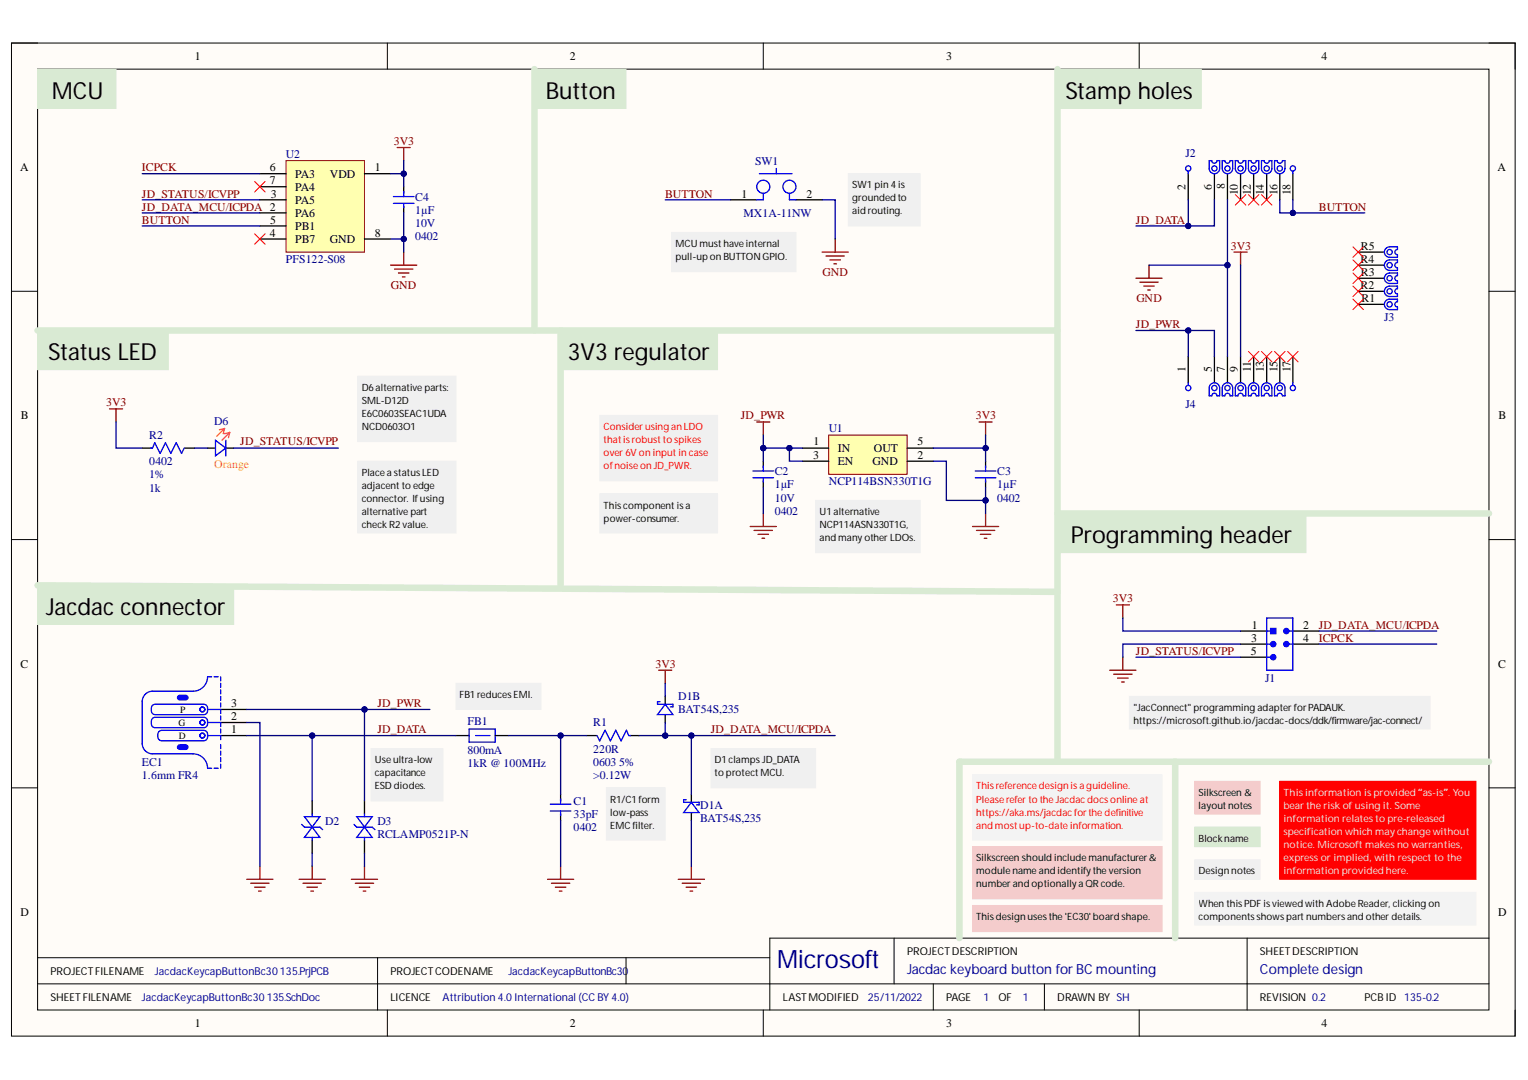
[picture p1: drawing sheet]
<svg xmlns="http://www.w3.org/2000/svg" width="297mm" height="210mm" viewBox="0 0 297 210" stroke-linecap="round" stroke-linejoin="round" font-family="sans-serif">
<defs><g id="words">
<text font-size="4.9" fill="#000080" x="151.1" y="188.2">Microsoft</text>
<g font-size="4.6">
<text x="10.1" y="19.2">MCU</text>
<text x="106.1" y="19.2">Button</text>
<text x="207.1" y="19.2">Stamp holes</text>
<text x="9.4" y="69.9">Status LED</text>
<text x="110.4" y="69.9">3V3 regulator</text>
<text x="208.1" y="105.5">Programming header</text>
<text x="9" y="119.5">Jacdac connector</text>
</g>
<g font-size="2.7" fill="#000080">
<text x="176.3" y="189.3">Jacdac keyboard button for BC mounting</text>
<text x="244.9" y="189.3">Complete design</text>
</g>
<g font-size="2.3">
<text x="37.9" y="11.7">1</text>
<text x="110.8" y="11.7">2</text>
<text x="183.9" y="11.7">3</text>
<text x="256.9" y="11.7">4</text>
<text x="3.9" y="33.3">A</text>
<text x="52.5" y="33.3">6</text>
<text x="52.5" y="35.9">7</text>
<text x="57.4" y="34.6">PA3</text>
<text x="64.1" y="34.6">VDD</text>
<text x="72.8" y="33.3">1</text>
<text x="291.1" y="33.3">A</text>
<text x="52.6" y="38.4">3</text>
<text x="57.4" y="39.7">PA5</text>
<text x="57.4" y="37.1">PA4</text>
<text x="144.2" y="38.4">1</text>
<text x="156.8" y="38.4">2</text>
<text x="230.5" y="36.9" transform="rotate(-90 230.5 36.9)">2</text>
<text x="235.5" y="36.9" transform="rotate(-90 235.5 36.9)">6</text>
<text x="238.1" y="36.8" transform="rotate(-90 238.1 36.8)">8</text>
<text x="240.6" y="38" transform="rotate(-90 240.6 38)">10</text>
<text x="243.2" y="38" transform="rotate(-90 243.2 38)">12</text>
<text x="245.7" y="38" transform="rotate(-90 245.7 38)">14</text>
<text x="248.3" y="38" transform="rotate(-90 248.3 38)">16</text>
<text x="250.9" y="38" transform="rotate(-90 250.9 38)">18</text>
<text x="52.5" y="46">4</text>
<text x="52.5" y="43.5">5</text>
<text x="57.4" y="42.2">PA6</text>
<text x="57.4" y="47.3">PB7</text>
<text x="57.4" y="44.7">PB1</text>
<text x="64.1" y="47.3">GND</text>
<text x="72.8" y="46">8</text>
<text x="264.5" y="51.1">R4</text>
<text x="264.6" y="53.6">R3</text>
<text x="264.6" y="48.5">R5</text>
<text x="264.5" y="56.1">R2</text>
<text x="264.7" y="58.7">R1</text>
<text x="230.5" y="72.4" transform="rotate(-90 230.5 72.4)">1</text>
<text x="235.5" y="72.4" transform="rotate(-90 235.5 72.4)">5</text>
<text x="238.1" y="72.4" transform="rotate(-90 238.1 72.4)">7</text>
<text x="240.6" y="72.4" transform="rotate(-90 240.6 72.4)">9</text>
<text x="243.2" y="72.4" transform="rotate(-90 243.2 72.4)">11</text>
<text x="245.7" y="72.4" transform="rotate(-90 245.7 72.4)">13</text>
<text x="248.3" y="72.4" transform="rotate(-90 248.3 72.4)">15</text>
<text x="250.9" y="72.4" transform="rotate(-90 250.9 72.4)">17</text>
<text x="4.1" y="81.5">B</text>
<text x="291.3" y="81.5">B</text>
<text x="158" y="89.2">3</text>
<text x="158.1" y="86.6">1</text>
<text x="162.9" y="87.8">IN</text>
<text x="169.9" y="87.8">OUT</text>
<text x="178.4" y="89.2">2</text>
<text x="178.4" y="86.6">5</text>
<text x="162.9" y="90.5">EN</text>
<text x="169.6" y="90.5">GND</text>
<text x="243.2" y="124.7">3</text>
<text x="243.3" y="122.2">1</text>
<text x="253.3" y="122.2">2</text>
<text x="253.3" y="124.7">4</text>
<text x="4" y="129.8">C</text>
<text x="243.2" y="127.2">5</text>
<text x="291.2" y="129.8">C</text>
<text x="44.9" y="137.4">3</text>
<text x="44.9" y="139.9">2</text>
<text x="44.9" y="142.5">1</text>
<text x="4" y="178">D</text>
<text x="291.2" y="178">D</text>
<text x="37.9" y="199.6">1</text>
<text x="110.8" y="199.6">2</text>
<text x="183.9" y="199.6">3</text>
<text x="256.9" y="199.6">4</text>
</g>
<g font-size="2.3" fill="#800000">
<text x="76.6" y="28.2">3V3</text>
<text x="27.6" y="33.3">ICPCK</text>
<text x="27.6" y="40.9">JD_DATA_MCU/ICPDA 2</text>
<text x="27.6" y="38.4">JD_STATUS/ICVPP</text>
<text x="129.3" y="38.4">BUTTON</text>
<text x="256.4" y="40.9">BUTTON</text>
<text x="27.6" y="43.5">BUTTON</text>
<text x="220.8" y="43.5">JD_DATA</text>
<text x="159.9" y="53.6">GND</text>
<text x="239.3" y="48.5">3V3</text>
<text x="76" y="56.1">GND</text>
<text x="220.9" y="58.7">GND</text>
<text x="220.8" y="63.7">JD_PWR</text>
<text x="20.6" y="79">3V3</text>
<text x="144" y="81.5">JD_PWR</text>
<text x="189.7" y="81.5">3V3</text>
<text x="46.7" y="86.6">JD_STATUS/ICVPP</text>
<text x="216.3" y="117.1">3V3</text>
<text x="256.4" y="122.2">JD_DATA_MCU/ICPDA</text>
<text x="256.4" y="124.7">ICPCK</text>
<text x="127.4" y="129.8">3V3</text>
<text x="220.8" y="127.2">JD_STATUS/ICVPP</text>
<text x="73.4" y="137.4">JD_PWR</text>
<text x="73.4" y="142.5">JD_DATA</text>
<text x="138.2" y="142.5">JD_DATA_MCU/ICPDA</text>
</g>
<g font-size="2.3" fill="#000080">
<text x="55.6" y="30.8">U2</text>
<text x="146.8" y="32">SW1</text>
<text x="230.5" y="30.5">J2</text>
<text x="80.7" y="41.6">1µF</text>
<text x="80.7" y="39.1">C4</text>
<text x="80.7" y="44.1">10V</text>
<text x="80.7" y="46.7">0402</text>
<text x="144.5" y="42.2">MX1A-11NW</text>
<text x="55.6" y="51.1">PFS122-S08</text>
<text x="269.1" y="62.5">J3</text>
<text x="41.6" y="82.5">D6</text>
<text x="230.5" y="79.2">J4</text>
<text x="29" y="85.3">R2</text>
<text x="161.1" y="84">U1</text>
<text x="29" y="90.5">0402</text>
<text x="29" y="93">1%</text>
<text x="29" y="95.5">1k</text>
<text x="150.6" y="94.9">1µF</text>
<text x="150.6" y="92.3">C2</text>
<text x="161.1" y="94.3">NCP114BSN330T1G</text>
<text x="193.8" y="94.9">1µF</text>
<text x="193.8" y="92.3">C3</text>
<text x="150.6" y="97.5">10V</text>
<text x="150.6" y="100">0402</text>
<text x="193.8" y="97.5">0402</text>
<text x="131.8" y="136.1">D1B</text>
<text x="246" y="132.6">J1</text>
<text x="90.9" y="140.9">FB1</text>
<text x="115.3" y="141.2">R1</text>
<text x="131.8" y="138.6">BAT54S,235</text>
<text x="27.6" y="148.9">EC1</text>
<text x="90.9" y="146.5">800mA</text>
<text x="90.9" y="149.1">1kR @ 100MHz</text>
<text x="115.3" y="146.3">220R</text>
<text x="115.3" y="148.9">0603</text>
<text x="120.4" y="148.9">5%</text>
<text x="27.6" y="151.4">1.6mm FR4</text>
<text x="115.3" y="151.4">&gt;0.12W</text>
<text x="63.2" y="160.3">D2</text>
<text x="73.4" y="160.3">D3</text>
<text x="111.5" y="161.6">0402</text>
<text x="111.5" y="159">33pF</text>
<text x="111.5" y="156.5">C1</text>
<text x="136.1" y="159.8">BAT54S,235</text>
<text x="136.1" y="157.2">D1A</text>
<text x="73.4" y="162.8">RCLAMP0521P-N</text>
</g>
<text font-size="2.3" fill="#f90" x="41.6" y="91">Orange</text>
<g font-size="2.1">
<text x="176.3" y="185.6">PROJECTDESCRIPTION</text>
<text x="244.9" y="185.6">SHEETDESCRIPTION</text>
<text x="9.8" y="189.5">PROJECTFILENAME</text>
<text x="75.9" y="189.5">PROJECTCODENAME</text>
<text x="9.8" y="194.5">SHEETFILENAME</text>
<text x="75.9" y="194.5">LICENCE</text>
<text x="152.2" y="194.5">LASTMODIFIED</text>
<text x="183.9" y="194.5">PAGE</text>
<text x="194.1" y="194.5">OF</text>
<text x="205.5" y="194.5">DRAWN BY SH</text>
<text x="244.9" y="194.5">REVISION 0.2</text>
<text x="265.2" y="194.5">PCBID</text>
</g>
<g font-size="2.1" fill="#000080">
<text x="30.1" y="189.5">JacdacKeycapButtonBc30135.PrjPCB</text>
<text x="98.8" y="189.5">JacdacKeycapButtonBc30</text>
<text x="27.6" y="194.5">JacdacKeycapButtonBc30135.SchDoc</text>
<text x="86" y="194.5">Attribution 4.0International (CC BY 4.0)</text>
<text x="168.7" y="194.5">25/11/2022</text>
<text x="191.2" y="194.5">1</text>
<text x="198.8" y="194.5">1</text>
<text x="272.9" y="194.5">135-0.2</text>
</g>
<g font-size="1.9">
<text x="165.7" y="36.6">SW1 pin 4is</text>
<text x="165.7" y="39.1">grounded to</text>
<text x="165.7" y="41.7">aid routing.</text>
<text x="131.3" y="48">MCU musthave internal</text>
<text x="131.3" y="50.6">pull-up on BUTTONGPIO.</text>
<text x="70.3" y="75.9">D6alternative parts:</text>
<text x="70.3" y="78.5">SML-D12D</text>
<text x="70.3" y="81.1">E6C0603SEAC1UDA</text>
<text x="70.3" y="83.6">NCD0603O1</text>
<text x="70.3" y="92.5">Placea statusLED</text>
<text x="70.3" y="95">adjacentto edge</text>
<text x="70.3" y="97.6">connector. Ifusing</text>
<text x="70.3" y="100.1">alternative part</text>
<text x="117.4" y="98.8">Thiscomponent isa</text>
<text x="117.4" y="101.4">power-consumer.</text>
<text x="159.3" y="100.1">U1alternative</text>
<text x="70.3" y="102.6">checkR2value.</text>
<text x="159.3" y="102.6">NCP114ASN330T1G,</text>
<text x="159.3" y="105.2">and manyother LDOs.</text>
<text x="89.3" y="135.6">FB1reducesEMI.</text>
<text x="34.7" y="141.1">G</text>
<text x="34.8" y="143.6">D</text>
<text x="35" y="138.6">P</text>
<text x="220.3" y="138.2">&quot;JacConnect&quot; programming adapterforPADAUK.</text>
<text x="220.3" y="140.8">https://microsoft.github.io/jacdac-docs/ddk/firmware/jac-connect/</text>
<text x="72.8" y="148.4">Useultra-low</text>
<text x="138.9" y="148.4">D1clampsJD_DATA</text>
<text x="72.8" y="150.9">capacitance</text>
<text x="72.8" y="153.4">ESD diodes.</text>
<text x="118.6" y="156">R1/C1form</text>
<text x="138.9" y="150.9">to protectMCU.</text>
<text x="233" y="154.7">Silkscreen &amp;</text>
<text x="118.6" y="158.5">low-pass</text>
<text x="118.6" y="161">EMCfilter.</text>
<text x="233" y="157.2">layoutnotes</text>
<text x="189.8" y="167.4">Silkscreen should includemanufacturer&amp;</text>
<text x="233" y="163.6">Blockname</text>
<text x="189.8" y="169.9">modulename and identifythe version</text>
<text x="189.8" y="172.5">numberand optionallya QR code.</text>
<text x="233" y="169.9">Design notes</text>
<text x="189.8" y="178.8">Thisdesign usesthe 'EC30'board shape.</text>
<text x="233" y="176.3">When thisPDF isviewed with AdobeReader, clicking on</text>
<text x="233" y="178.8">componentsshowspartnumbersand other details.</text>
</g>
<g font-size="1.9" fill="#f00">
<text x="117.4" y="83.6">Considerusing an LDO</text>
<text x="117.4" y="86.1">thatisrobustto spikes</text>
<text x="117.4" y="88.7">over 6V on input in case</text>
<text x="117.4" y="91.2">ofnoiseon JD_PWR.</text>
<text x="189.8" y="153.4">Thisreferencedesign isa guideline.</text>
<text x="189.8" y="156">Pleaserefer to the Jacdacdocsonline at</text>
<text x="189.8" y="158.5">https://aka.ms/jacdacforthe definitive</text>
<text x="189.8" y="161">and mostup-to-date information.</text>
</g>
<g font-size="1.9" fill="#f0f0f0">
<text x="249.5" y="154.7">Thisinformation isprovided “as-is”. You</text>
<text x="249.5" y="157.2">bear the risk of using it. Some</text>
<text x="249.5" y="159.8">information relatesto pre-released</text>
<text x="249.5" y="162.3">specification which may change without</text>
<text x="249.5" y="164.9">notice. Microsoft makesno warranties,</text>
<text x="249.5" y="167.4">express or implied, with respect to the</text>
<text x="249.5" y="169.9">information providedhere.</text>
</g>
</g></defs>
<path d="M2.2 8.4h292.3v193h-292.3z" fill-rule="evenodd" fill="#fffcf8"/>
<path d="M2.2 8.4h292.3v193h-292.3z" fill="none" stroke="#000" stroke-width=".19"/>
<path d="M7.3 13.4h282.2v182.9h-282.2z" fill-rule="evenodd" fill="#fffcf8"/>
<g fill="none" stroke="#000" stroke-width=".19">
<path d="M2.2 8.4h5.1M7.3 13.4h282.2v182.9h-282.2zM75.3 8.4v5M148.4 8.4v5M221.5 8.4v5M289.5 8.4h5v5M2.2 56.6h5.1M289.5 56.6h5M2.2 104.9h5.1M289.5 104.9h5M2.2 153.1h5.1M289.5 153.1h5"/>
<path d="M7.3 191.2h282.2M7.3 186.1h142.3M73.4 186.1v10.2M75.3 196.3v5.1M121.7 186.1v5.1M148.4 196.3v5.1M173.8 182.3v8.9M181.4 191.2v5.1M203 191.2v5.1M221.5 196.3v5.1M242.4 182.3v14M289.5 182.3h-139.9v14"/>
<path d="M294.5 196.3v5.1"/>
</g>
<g fill="none" stroke="#800000" stroke-width=".25">
<path d="M77.2 28.7h2.5M78.5 28.7v2.5M75.9 51.5h5.1M76.7 52.3h3.6M77.5 53.1h2M78.2 53.8h.5M78.5 49v2.5M220.8 54.1h5.1M221.6 54.8h3.5M222.3 55.6h2.1M223.1 56.4h.5M223.4 51.5v2.6"/>
<path d="M148.4 99.8v2.5M191.6 99.8v2.5M145.8 102.3h5.1M146.6 103.1h3.6M147.4 103.8h2M148.1 104.6h.5M189.1 102.3h5M189.8 103.1h3.6M190.6 103.8h2M191.3 104.6h.5M128 130.3h2.6M129.3 130.3v2.5"/>
<path d="M48 170.9h5.1M48.7 171.7h3.6M49.5 172.4h2M50.3 173.2h.5M50.5 168.4v2.5M106.4 170.9h5.1M107.2 171.7h3.6M108 172.4h2M108.7 173.2h.5M109 168.4v2.5M131.9 170.9h5M132.6 171.7h3.6"/>
<path d="M133.4 172.4h2M134.1 173.2h.6M134.4 168.4v2.5"/>
</g>
<path d="M128.3 136.4h-.5v.5h3v.5h-.5M129.3 136.9l1.5 2h-3zM133.4 155.4h-.5v.5h3v.5h-.5M134.4 155.9l1.5 2h-3z" fill="none" stroke="#00f" stroke-width=".25"/>
<path d="M129.3 135.3v1.6M129.3 138.9v1.5M134.4 154.4v1.5M134.4 157.9v1.6" fill="none" stroke="#000" stroke-width=".25"/>
<path d="M109 64.2h30.5v7.7h-30.5z" fill-rule="evenodd" fill="#d9ead3"/>
<path d="M109 64.2h30.5v7.7h-30.5z" fill="none" stroke="#d9ead3" stroke-width=".19"/>
<path d="M7.3 113.8l198.3 1.2" fill="none" stroke="#d9ead3" stroke-width="1.3"/>
<path d="M7.3 113.8h38.1v7.6h-38.1z" fill-rule="evenodd" fill="#d9ead3"/>
<path d="M7.3 113.8h38.1v7.6h-38.1z" fill="none" stroke="#d9ead3" stroke-width=".19"/>
<path d="M7.3 64.2h198.3" fill="none" stroke="#d9ead3" stroke-width="1.3"/>
<path d="M103.9 13.4h17.8v7.7h-17.8z" fill-rule="evenodd" fill="#d9ead3"/>
<path d="M103.9 13.4h17.8v7.7h-17.8z" fill="none" stroke="#d9ead3" stroke-width=".19"/>
<path d="M103.9 13.4v50.8" fill="none" stroke="#d9ead3" stroke-width="1.3"/>
<path d="M205.6 13.4h27.9v7.7h-27.9z" fill-rule="evenodd" fill="#d9ead3"/>
<path d="M205.6 13.4h27.9v7.7h-27.9z" fill="none" stroke="#d9ead3" stroke-width=".19"/>
<path d="M7.3 13.4h15.3v7.7h-15.3z" fill-rule="evenodd" fill="#d9ead3"/>
<path d="M7.3 13.4h15.3v7.7h-15.3z" fill="none" stroke="#d9ead3" stroke-width=".19"/>
<path d="M7.3 64.2h25.4v7.7h-25.4z" fill-rule="evenodd" fill="#d9ead3"/>
<path d="M7.3 64.2h25.4v7.7h-25.4z" fill="none" stroke="#d9ead3" stroke-width=".19"/>
<path d="M78.5 36.3v1.3M78.5 40.1v1.3M27.6 87.1h1.8M35.9 87.1h1.9M148.4 89.6v1.3M148.4 93.4v1.3M191.6 89.6v1.3M191.6 93.4v1.3M88.6 143h2.6M96.3 143h2.5" fill="none" stroke="#000" stroke-width=".25"/>
<g fill="none" stroke="#00f" stroke-width=".25">
<path d="M76.5 38.2h4M76.5 39.5h4M78.5 37.2v1M78.5 39.5v.9M29.3 87.1h.3l.5-1.1 1 2.1 1.1-2.1 1 2.1 1.1-2.1 1 2.1 .5-1M146.4 91.5h4M146.4 92.9h4M148.4 90.6v.9M148.4 92.9v.8M189.6 91.5h4M189.6 92.9h4M191.6 90.6v.9"/>
<path d="M191.6 92.9v.8M91.2 141.7h5.1v2.5h-5.1zM92.5 143h2.8"/>
</g>
<path d="M58.1 170.9h5.1M58.9 171.7h3.6M59.7 172.4h2M60.4 173.2h.5M60.7 168.4v2.5M68.3 170.9h5.1M69.1 171.7h3.5M69.8 172.4h2.1M70.6 173.2h.5M70.9 168.4v2.5" fill="none" stroke="#800000" stroke-width=".25"/>
<path d="M130.6 45.2h24.1v7.6h-24.1z" fill-rule="evenodd" fill="#f0f0f0"/>
<path d="M130.6 45.2h24.1v7.6h-24.1z" fill="none" stroke="#f0f0f0" stroke-width=".19"/>
<path d="M109 64.2v49.6" fill="none" stroke="#d9ead3" stroke-width="1.3"/>
<path d="M72.1 145.5h14v10.2h-14z" fill-rule="evenodd" fill="#f0f0f0"/>
<path d="M72.1 145.5h14v10.2h-14z" fill="none" stroke="#f0f0f0" stroke-width=".19"/>
<path d="M117.9 153.1h11.4v10.2h-11.4z" fill-rule="evenodd" fill="#f0f0f0"/>
<path d="M117.9 153.1h11.4v10.2h-11.4z" fill="none" stroke="#f0f0f0" stroke-width=".19"/>
<path d="M138.2 145.5h20.3v7.6h-20.3z" fill-rule="evenodd" fill="#f0f0f0"/>
<path d="M138.2 145.5h20.3v7.6h-20.3z" fill="none" stroke="#f0f0f0" stroke-width=".19"/>
<path d="M205.6 13.4v134.6" fill="none" stroke="#d9ead3" stroke-width="1.3"/>
<path d="M21.3 79.5h2.5M22.6 79.5v2.5M147.1 82h2.5M148.4 82v2.5" fill="none" stroke="#800000" stroke-width=".25"/>
<path d="M164.9 33.8h14v10.1h-14z" fill-rule="evenodd" fill="#f0f0f0"/>
<path d="M164.9 33.8h14v10.1h-14z" fill="none" stroke="#f0f0f0" stroke-width=".19"/>
<path d="M109 154.4v1.3M109 158.2v1.3" fill="none" stroke="#000" stroke-width=".25"/>
<path d="M107 156.3h4M107 157.6h4M109 155.3v1M109 157.6v.9" fill="none" stroke="#00f" stroke-width=".25"/>
<path d="M69.6 73.1h19v12.7h-19z" fill-rule="evenodd" fill="#f0f0f0"/>
<path d="M69.6 73.1h19v12.7h-19z" fill="none" stroke="#f0f0f0" stroke-width=".19"/>
<path d="M161.1 84.6h15.2v7.6h-15.2z" fill-rule="evenodd" fill="#ffffb0"/>
<path d="M161.1 84.6h15.2v7.6h-15.2z" fill="none" stroke="#800000" stroke-width=".19"/>
<path d="M40.4 87.1h1.5M43.9 87.1h1.5M156 87.1h5.1M156 89.6h5.1M176.3 87.1h5.1M176.3 89.6h5.1M42.9 137.9h5.1M42.9 140.4h5.1M42.9 143h5.1" fill="none" stroke="#000" stroke-width=".25"/>
<g fill="none" stroke="#00f" stroke-width=".25">
<path d="M41.9 85.6l2 1.5-2 1.5zM43.9 85.6v3M29.6 139.6l.6-.2h9.4a1.05 1.05 0 0 1 .8 1 1.05 1.05 0 0 1-.8 1h-9.4a1.05 1.05 0 0 1-.8-.7 1.05 1.05 0 0 1 .2-1.1zM29.6 137.1l.6-.2h9.4a1.05 1.05 0 0 1 .8 1 1.05 1.05 0 0 1-.8 1h-9.4a1.06 1.06 0 0 1-.8-.7 1.06 1.06 0 0 1 .2-1.1zM40.4 137.9h2.5v.8M41.1 131.5h-.7a2.8 2.8 0 0 1-2.8 2.8h-7.9a2.03 2.03 0 0 0-2.1 2.1v8.1a2.03 2.03 0 0 0 2.1 2h7.9a2.8 2.8 0 0 1 2.8 2.8h.7M41.6 131.5h.8M42.9 131.5v.8M42.9 132.8v.8M42.9 134.1v.8M42.9 135.3v.8M42.9 136.6v.8"/>
<path d="M42.9 139.2v.7M30.9 142.2l.6-.3h8.1a1.05 1.05 0 0 1 .8 1.1 1.05 1.05 0 0 1-.8 1h-8.1a1.05 1.05 0 0 1-.9-.8 1.05 1.05 0 0 1 .3-1zM40.4 140.4h2.5v.8M40.4 143h2.5v.8M41.6 149.3h.8M42.9 141.7v.8M42.9 144.7v.8M42.9 146v.8M42.9 147.2v.8M42.9 148.5v.8"/>
<circle cx="39.3" cy="137.9" r=".47"/>
<circle cx="39.3" cy="140.4" r=".47"/>
<circle cx="39.3" cy="143" r=".47"/>
</g>
<path d="M43.7 83.3l-1.6 1.5M43.7 83.3l-1.1 .2M43.7 83.3l-.3 1M44.7 84l-1.6 1.6M44.7 84l-1 .3M44.7 84l-.3 1.1" fill="none" stroke="#fd8300" stroke-width=".25"/>
<path d="M34.6 135.4a1.76 1.76 0 0 1 1.7-.2 .42 .42 0 0 1 .2 .4 .42 .42 0 0 1-.2 .4 1.76 1.76 0 0 1-1.7-.2z" fill="#00f"/>
<path d="M34.6 135.4a1.76 1.76 0 0 1 1.7-.2 .42 .42 0 0 1 .2 .4 .42 .42 0 0 1-.2 .4 1.76 1.76 0 0 1-1.7-.2z" fill="none" stroke="#00f" stroke-width=".25"/>
<path d="M34.6 145a1.76 1.76 0 0 1 1.7-.2 .42 .42 0 0 1 .2 .4 .42 .42 0 0 1-.2 .4 1.78 1.78 0 0 1-1.7-.2z" fill="#00f"/>
<path d="M34.6 145a1.76 1.76 0 0 1 1.7-.2 .42 .42 0 0 1 .2 .4 .42 .42 0 0 1-.2 .4 1.78 1.78 0 0 1-1.7-.2zM59.2 158.7h3l-1.5 2zM60.7 158.2v.5M69.4 158.7h3l-1.5 2zM70.9 158.2v.5M58.7 160.2l.5 .6h3l.5 .4M60.7 160.8l1.5 2h-3zM60.7 162.8v.5M68.8 160.2l.6 .6h3l.5 .4M70.9 160.8l1.5 2h-3zM70.9 162.8v.5" fill="none" stroke="#00f" stroke-width=".25"/>
<path d="M60.7 155.7v2.5M70.9 155.7v2.5M60.7 163.3v2.5M70.9 163.3v2.5" fill="none" stroke="#000" stroke-width=".25"/>
<path d="M88.6 132.8h16.6v5.1h-16.6z" fill-rule="evenodd" fill="#f0f0f0"/>
<path d="M88.6 132.8h16.6v5.1h-16.6z" fill="none" stroke="#f0f0f0" stroke-width=".19"/>
<path d="M190.3 82h2.6M191.6 82v2.6" fill="none" stroke="#800000" stroke-width=".25"/>
<path d="M69.6 89.6h19v14h-19z" fill-rule="evenodd" fill="#f0f0f0"/>
<path d="M69.6 89.6h19v14h-19z" fill="none" stroke="#f0f0f0" stroke-width=".19"/>
<path d="M232.3 160.7h12.7v3.9h-12.7z" fill-rule="evenodd" fill="#d9ead3"/>
<path d="M232.3 160.7h12.7v3.9h-12.7z" fill="none" stroke="#d9ead3" stroke-width=".19"/>
<path d="M232.3 167.1h12.7v3.8h-12.7z" fill-rule="evenodd" fill="#f0f0f0"/>
<path d="M232.3 167.1h12.7v3.8h-12.7z" fill="none" stroke="#f0f0f0" stroke-width=".19"/>
<path d="M232.3 151.9h12.7v6.3h-12.7z" fill-rule="evenodd" fill="#f4cccc"/>
<path d="M232.3 151.9h12.7v6.3h-12.7z" fill="none" stroke="#f4cccc" stroke-width=".19"/>
<path d="M186.5 148h103" fill="none" stroke="#d9ead3" stroke-width="1.3"/>
<path d="M248.8 151.9h38.1v19h-38.1z" fill-rule="evenodd" fill="#f00"/>
<path d="M248.8 151.9h38.1v19h-38.1z" fill="none" stroke="#f00" stroke-width=".19"/>
<path d="M232.3 173.4h54.6v6.4h-54.6z" fill-rule="evenodd" fill="#f3f3f3"/>
<path d="M232.3 173.4h54.6v6.4h-54.6z" fill="none" stroke="#f3f3f3" stroke-width=".19"/>
<path d="M228.5 148v34.3" fill="none" stroke="#d9ead3" stroke-width="1.3"/>
<path d="M189.1 176h36.8v5.1h-36.8z" fill-rule="evenodd" fill="#f4cccc"/>
<path d="M189.1 176h36.8v5.1h-36.8z" fill="none" stroke="#f4cccc" stroke-width=".19"/>
<path d="M189.1 150.6h36.8v12.7h-36.8z" fill-rule="evenodd" fill="#f3f3f3"/>
<path d="M189.1 150.6h36.8v12.7h-36.8z" fill="none" stroke="#f3f3f3" stroke-width=".19"/>
<path d="M186.5 148v34.3" fill="none" stroke="#d9ead3" stroke-width="1.3"/>
<path d="M158.5 97.3h20.4v10.1h-20.4z" fill-rule="evenodd" fill="#f0f0f0"/>
<path d="M158.5 97.3h20.4v10.1h-20.4z" fill="none" stroke="#f0f0f0" stroke-width=".19"/>
<path d="M116.6 80.7h22.9v12.7h-22.9z" fill-rule="evenodd" fill="#f0f0f0"/>
<path d="M116.6 80.7h22.9v12.7h-22.9z" fill="none" stroke="#f0f0f0" stroke-width=".19"/>
<path d="M116.6 96h22.9v7.6h-22.9z" fill-rule="evenodd" fill="#f0f0f0"/>
<path d="M116.6 96h22.9v7.6h-22.9z" fill="none" stroke="#f0f0f0" stroke-width=".19"/>
<path d="M55.6 31.2h15.3v17.8h-15.3z" fill-rule="evenodd" fill="#ffffb0"/>
<path d="M55.6 31.2h15.3v17.8h-15.3z" fill="none" stroke="#800000" stroke-width=".19"/>
<path d="M50.5 33.8h5.1M50.5 38.8h5.1M50.5 36.3h5.1M70.9 33.8h5M50.5 41.4h5.1M50.5 46.5h5.1M50.5 43.9h5.1M70.9 46.5h5" fill="none" stroke="#000" stroke-width=".25"/>
<path d="M217 117.6h2.6M218.3 117.6v2.5M215.7 130.3h5.1M216.5 131h3.6M217.3 131.8h2M218 132.5h.5M218.3 127.7v2.6" fill="none" stroke="#800000" stroke-width=".25"/>
<path d="M219.6 135.3h58.4v6.4h-58.4z" fill-rule="evenodd" fill="#f0f0f0"/>
<path d="M219.6 135.3h58.4v6.4h-58.4z" fill="none" stroke="#f0f0f0" stroke-width=".19"/>
<path d="M205.6 99.8h48.3v7.6h-48.3z" fill-rule="evenodd" fill="#d9ead3"/>
<path d="M205.6 99.8h48.3v7.6h-48.3z" fill="none" stroke="#d9ead3" stroke-width=".19"/>
<path d="M205.6 99.8h83.9" fill="none" stroke="#d9ead3" stroke-width="1.3"/>
<path d="M241.2 122.6h5M241.2 125.2h5M251.3 122.6h5.1M251.3 125.2h5.1" fill="none" stroke="#000" stroke-width=".25"/>
<path d="M246.2 122.6h1.1" fill="none" stroke="#00f" stroke-width=".25"/>
<path d="M247 122.1h1v1.1h-1z" fill-rule="evenodd" fill="#00f"/>
<path d="M246.2 125.2h.8M247 122.1h1v1.1h-1z" fill="none" stroke="#00f" stroke-width=".25"/>
<circle cx="247.5" cy="125.2" r=".51" fill="#00f"/>
<g fill="none" stroke="#00f" stroke-width=".25">
<path d="M246.2 127.7h.8"/>
<circle cx="247.5" cy="125.2" r=".51"/>
</g>
<path d="M241.2 127.7h5" fill="none" stroke="#000" stroke-width=".25"/>
<circle cx="247.5" cy="127.7" r=".51" fill="#00f"/>
<g fill="none" stroke="#00f" stroke-width=".25">
<path d="M250.6 125.2h.7"/>
<circle cx="247.5" cy="127.7" r=".51"/>
</g>
<circle cx="250.1" cy="125.2" r=".51" fill="#00f"/>
<g fill="none" stroke="#00f" stroke-width=".25">
<path d="M250.6 122.6h.7"/>
<circle cx="250.1" cy="125.2" r=".51"/>
</g>
<circle cx="250.1" cy="122.6" r=".51" fill="#00f"/>
<g fill="none" stroke="#00f" stroke-width=".25">
<path d="M246.2 120.1h5.1v10.2h-5.1z"/>
<circle cx="250.1" cy="122.6" r=".51"/>
</g>
<path d="M189.1 164.6h36.8v10.1h-36.8z" fill-rule="evenodd" fill="#f4cccc"/>
<path d="M189.1 164.6h36.8v10.1h-36.8z" fill="none" stroke="#f4cccc" stroke-width=".19"/>
<g fill="none" stroke="#000" stroke-width=".25">
<path d="M142 38.8h5.1M154.7 38.8h5.1M231 33.8v5M236.1 33.8v5M238.6 33.8v5M241.2 33.8v5M243.7 33.8v5M246.2 33.8v5M248.8 33.8v5M251.3 33.8v5M264 59.2h5.1M264 56.6h5.1"/>
<path d="M264 54.1h5.1M264 51.5h5.1M264 49h5.1M231 69.3v5.1M236.1 69.3v5.1M238.6 69.3v5.1M241.2 69.3v5.1M243.7 69.3v5.1M246.2 69.3v5.1M248.8 69.3v5.1M251.3 69.3v5.1M114.1 143h1.9"/>
<path d="M122.5 143h1.7"/>
</g>
<g fill="none" stroke="#00f" stroke-width=".25">
<path d="M147.6 33.8h6.4M148.4 37.6v1.2h-1.3M150.9 32.7v1M153.5 37.6v1.2h1.2M231 33.3v.5M235.1 31.2h.5a.51 .51 0 0 0 .5 .5 .51 .51 0 0 0 .5-.5h.5v1.6a1.02 1.02 0 0 1-1 1 1.02 1.02 0 0 1-1-1zM237.6 31.2h.5a.51 .51 0 0 0 .5 .5 .51 .51 0 0 0 .5-.5h.5v1.6a1.02 1.02 0 0 1-1 1 1.02 1.02 0 0 1-1-1zM240.1 31.2h.5a.51 .51 0 0 0 .6 .5 .51 .51 0 0 0 .5-.5h.5v1.6a1.02 1.02 0 0 1-1 1 1.02 1.02 0 0 1-1.1-1zM242.7 31.2h.5a.51 .51 0 0 0 .5 .5 .51 .51 0 0 0 .5-.5h.5v1.6a1.02 1.02 0 0 1-1 1 1.02 1.02 0 0 1-1-1zM245.2 31.2h.5a.51 .51 0 0 0 .5 .5 .51 .51 0 0 0 .5-.5h.6v1.6a1.02 1.02 0 0 1-1.1 1 1.02 1.02 0 0 1-1-1zM247.8 31.2h.5a.51 .51 0 0 0 .5 .5 .51 .51 0 0 0 .5-.5h.5v1.6a1.02 1.02 0 0 1-1 1 1.02 1.02 0 0 1-1-1zM251.3 33.3v.5"/>
<path d="M269.4 58.5l.7-.4h1.6v.5a.51 .51 0 0 0-.5 .6 .51 .51 0 0 0 .5 .5v.5h-1.6a1.02 1.02 0 0 1-.9-.6 1.02 1.02 0 0 1 .2-1.1zM269.4 53.4l.7-.3h1.6v.5a.51 .51 0 0 0-.5 .5 .51 .51 0 0 0 .5 .5v.5h-1.6a1.02 1.02 0 0 1-.9-.6 1.02 1.02 0 0 1 .2-1.1zM269.4 55.9l.7-.3h1.6v.5a.51 .51 0 0 0-.5 .5 .51 .51 0 0 0 .5 .5v.5h-1.6a1.01 1.01 0 0 1-.9-.6 1.01 1.01 0 0 1 .2-1.1zM269.4 48.3l.7-.3h1.6v.5a.51 .51 0 0 0-.5 .5 .51 .51 0 0 0 .5 .5v.5h-1.6a1.01 1.01 0 0 1-.9-.6 1.01 1.01 0 0 1 .2-1.1zM269.4 50.8l.7-.3h1.6v.5a.51 .51 0 0 0-.5 .5 .51 .51 0 0 0 .5 .5v.6h-1.6a1.02 1.02 0 0 1-.9-.7 1.02 1.02 0 0 1 .2-1.1zM231 74.4v.5M235.1 75.4v1.5h.5a.51 .51 0 0 1 .5-.5 .51 .51 0 0 1 .5 .5h.5v-1.5M237.1 75.4a1.02 1.02 0 0 0-1-1 1.02 1.02 0 0 0-1 1M237.6 75.4v1.5h.5a.51 .51 0 0 1 .5-.5 .51 .51 0 0 1 .5 .5h.5v-1.5M239.6 75.4a1.02 1.02 0 0 0-1-1 1.02 1.02 0 0 0-1 1M240.1 75.4v1.5h.5a.51 .51 0 0 1 .6-.5 .51 .51 0 0 1 .5 .5h.5v-1.5M242.2 75.4a1.02 1.02 0 0 0-1-1 1.02 1.02 0 0 0-1.1 1"/>
<path d="M242.7 75.4v1.5h.5a.51 .51 0 0 1 .5-.5 .51 .51 0 0 1 .5 .5h.5v-1.5M244.7 75.4a1.02 1.02 0 0 0-1-1 1.02 1.02 0 0 0-1 1M245.2 75.4v1.5h.5a.51 .51 0 0 1 .5-.5 .51 .51 0 0 1 .5 .5h.6v-1.5M247.3 75.4a1.02 1.02 0 0 0-1.1-1 1.02 1.02 0 0 0-1 1M247.8 75.4v1.5h.5a.51 .51 0 0 1 .5-.5 .51 .51 0 0 1 .5 .5h.5v-1.5M249.8 75.4a1.02 1.02 0 0 0-1-1 1.02 1.02 0 0 0-1 1M251.3 74.4v.5M116.1 143l.5 1 1-2.1 1.1 2.1 1-2.1 1 2.1 1.1-2.1 .4 1.1h.4"/>
<circle cx="148.4" cy="36.3" r="1.27"/>
<circle cx="153.5" cy="36.3" r="1.27"/>
<circle cx="231" cy="32.7" r=".51"/>
<circle cx="236.1" cy="32.7" r=".51"/>
<circle cx="238.6" cy="32.7" r=".51"/>
<circle cx="241.2" cy="32.7" r=".51"/>
<circle cx="243.7" cy="32.7" r=".51"/>
<circle cx="246.2" cy="32.7" r=".51"/>
<circle cx="248.8" cy="32.7" r=".51"/>
<circle cx="251.3" cy="32.7" r=".51"/>
<circle cx="270.1" cy="49" r=".51"/>
<circle cx="270.1" cy="54.1" r=".51"/>
<circle cx="270.1" cy="56.6" r=".51"/>
<circle cx="270.1" cy="59.2" r=".51"/>
<circle cx="270.1" cy="51.5" r=".51"/>
<circle cx="231" cy="75.4" r=".51"/>
<circle cx="236.1" cy="75.4" r=".51"/>
<circle cx="238.6" cy="75.4" r=".51"/>
<circle cx="241.2" cy="75.4" r=".51"/>
<circle cx="243.7" cy="75.4" r=".51"/>
<circle cx="246.2" cy="75.4" r=".51"/>
<circle cx="248.8" cy="75.4" r=".51"/>
<circle cx="251.3" cy="75.4" r=".51"/>
</g>
<path d="M159.8 49h5.1M160.6 49.8h3.5M161.3 50.5h2.1M162.1 51.3h.5M162.4 46.5v2.5M239.9 49h2.5M241.2 49v2.5" fill="none" stroke="#800000" stroke-width=".25"/>
<path d="M153.5 87.1v2.5h2.5" fill="none" stroke="#000080" stroke-width=".25"/>
<circle cx="153.5" cy="87.1" r=".51" fill="#000080"/>
<circle cx="153.5" cy="87.1" r=".51" fill="none" stroke="#000080" stroke-width=".19"/>
<path d="M181.4 89.6h2.6v7.7h7.6" fill="none" stroke="#000080" stroke-width=".25"/>
<circle cx="191.6" cy="97.3" r=".51" fill="#000080"/>
<circle cx="191.6" cy="97.3" r=".51" fill="none" stroke="#000080" stroke-width=".19"/>
<path d="M148.4 87.1v2.5M148.4 94.7v5.1M129.3 132.8v2.5" fill="none" stroke="#000080" stroke-width=".25"/>
<circle cx="148.4" cy="87.1" r=".51" fill="#000080"/>
<circle cx="148.4" cy="87.1" r=".51" fill="none" stroke="#000080" stroke-width=".19"/>
<path d="M78.5 31.2v2.6h-2.6" fill="none" stroke="#000080" stroke-width=".25"/>
<circle cx="78.5" cy="33.8" r=".51" fill="#000080"/>
<circle cx="78.5" cy="33.8" r=".51" fill="none" stroke="#000080" stroke-width=".19"/>
<path d="M27.6 38.8h22.9M129.3 38.8h12.7M27.6 41.4h22.9M27.6 43.9h22.9M37.8 87.1h2.6M45.4 87.1h20.4M148.4 84.5v2.6M109 159.5v8.9M60.7 165.8v2.6M70.9 165.8v2.6" fill="none" stroke="#000080" stroke-width=".25"/>
<circle cx="148.4" cy="87.1" r=".51" fill="#000080"/>
<circle cx="148.4" cy="87.1" r=".51" fill="none" stroke="#000080" stroke-width=".19"/>
<path d="M22.6 82v5.1h5M191.6 84.6v2.5" fill="none" stroke="#000080" stroke-width=".25"/>
<circle cx="191.6" cy="87.1" r=".51" fill="#000080"/>
<circle cx="191.6" cy="87.1" r=".51" fill="none" stroke="#000080" stroke-width=".19"/>
<path d="M148.4 87.1h7.6M134.4 159.5v8.9" fill="none" stroke="#000080" stroke-width=".25"/>
<circle cx="153.5" cy="87.1" r=".51" fill="#000080"/>
<circle cx="153.5" cy="87.1" r=".51" fill="none" stroke="#000080" stroke-width=".19"/>
<circle cx="148.4" cy="87.1" r=".51" fill="#000080"/>
<circle cx="148.4" cy="87.1" r=".51" fill="none" stroke="#000080" stroke-width=".19"/>
<path d="M191.6 94.7v5.1" fill="none" stroke="#000080" stroke-width=".25"/>
<circle cx="191.6" cy="97.3" r=".51" fill="#000080"/>
<circle cx="191.6" cy="97.3" r=".51" fill="none" stroke="#000080" stroke-width=".19"/>
<path d="M109 143v11.4" fill="none" stroke="#000080" stroke-width=".25"/>
<circle cx="109" cy="143" r=".51" fill="#000080"/>
<circle cx="109" cy="143" r=".51" fill="none" stroke="#000080" stroke-width=".19"/>
<path d="M129.3 140.4v2.6" fill="none" stroke="#000080" stroke-width=".25"/>
<circle cx="129.3" cy="143" r=".51" fill="#000080"/>
<circle cx="129.3" cy="143" r=".51" fill="none" stroke="#000080" stroke-width=".19"/>
<path d="M134.4 143v11.4" fill="none" stroke="#000080" stroke-width=".25"/>
<circle cx="134.4" cy="143" r=".51" fill="#000080"/>
<circle cx="134.4" cy="143" r=".51" fill="none" stroke="#000080" stroke-width=".19"/>
<path d="M48 140.4h2.5v28M60.7 143v12.7" fill="none" stroke="#000080" stroke-width=".25"/>
<circle cx="60.7" cy="143" r=".51" fill="#000080"/>
<circle cx="60.7" cy="143" r=".51" fill="none" stroke="#000080" stroke-width=".19"/>
<path d="M70.9 137.9v17.8" fill="none" stroke="#000080" stroke-width=".25"/>
<circle cx="70.9" cy="137.9" r=".51" fill="#000080"/>
<circle cx="70.9" cy="137.9" r=".51" fill="none" stroke="#000080" stroke-width=".19"/>
<path d="M27.6 33.8h22.9M78.5 41.4v5.1M218.3 120.1v2.5h22.9M220.8 127.7h20.4M241.2 125.2h-22.9v2.5M256.4 125.2h22.9M256.4 122.6h22.9" fill="none" stroke="#000080" stroke-width=".25"/>
<circle cx="78.5" cy="46.5" r=".51" fill="#000080"/>
<circle cx="78.5" cy="46.5" r=".51" fill="none" stroke="#000080" stroke-width=".19"/>
<path d="M78.5 33.8v2.5" fill="none" stroke="#000080" stroke-width=".25"/>
<circle cx="78.5" cy="33.8" r=".51" fill="#000080"/>
<circle cx="78.5" cy="33.8" r=".51" fill="none" stroke="#000080" stroke-width=".19"/>
<path d="M75.9 46.5h2.6v2.5" fill="none" stroke="#000080" stroke-width=".25"/>
<circle cx="78.5" cy="46.5" r=".51" fill="#000080"/>
<circle cx="78.5" cy="46.5" r=".51" fill="none" stroke="#000080" stroke-width=".19"/>
<path d="M181.4 87.1h10.2v2.5" fill="none" stroke="#000080" stroke-width=".25"/>
<circle cx="191.6" cy="87.1" r=".51" fill="#000080"/>
<circle cx="191.6" cy="87.1" r=".51" fill="none" stroke="#000080" stroke-width=".19"/>
<path d="M48 143h40.6" fill="none" stroke="#000080" stroke-width=".25"/>
<circle cx="60.7" cy="143" r=".51" fill="#000080"/>
<circle cx="60.7" cy="143" r=".51" fill="none" stroke="#000080" stroke-width=".19"/>
<path d="M48 137.9h35.6" fill="none" stroke="#000080" stroke-width=".25"/>
<circle cx="70.9" cy="137.9" r=".51" fill="#000080"/>
<circle cx="70.9" cy="137.9" r=".51" fill="none" stroke="#000080" stroke-width=".19"/>
<path d="M98.8 143h15.3" fill="none" stroke="#000080" stroke-width=".25"/>
<circle cx="109" cy="143" r=".51" fill="#000080"/>
<circle cx="109" cy="143" r=".51" fill="none" stroke="#000080" stroke-width=".19"/>
<path d="M124.2 143h38.2" fill="none" stroke="#000080" stroke-width=".25"/>
<circle cx="129.3" cy="143" r=".51" fill="#000080"/>
<circle cx="129.3" cy="143" r=".51" fill="none" stroke="#000080" stroke-width=".19"/>
<circle cx="134.4" cy="143" r=".51" fill="#000080"/>
<circle cx="134.4" cy="143" r=".51" fill="none" stroke="#000080" stroke-width=".19"/>
<path d="M159.8 38.8h2.6v7.7M220.8 64.2h10.2v5.1" fill="none" stroke="#000080" stroke-width=".25"/>
<circle cx="231" cy="64.2" r=".51" fill="#000080"/>
<circle cx="231" cy="64.2" r=".51" fill="none" stroke="#000080" stroke-width=".19"/>
<path d="M236.1 38.8v5.1h-5.1" fill="none" stroke="#000080" stroke-width=".25"/>
<circle cx="231" cy="43.9" r=".51" fill="#000080"/>
<circle cx="231" cy="43.9" r=".51" fill="none" stroke="#000080" stroke-width=".19"/>
<path d="M231 64.2h5.1v5.1" fill="none" stroke="#000080" stroke-width=".25"/>
<circle cx="231" cy="64.2" r=".51" fill="#000080"/>
<circle cx="231" cy="64.2" r=".51" fill="none" stroke="#000080" stroke-width=".19"/>
<path d="M251.3 38.8v2.6h14" fill="none" stroke="#000080" stroke-width=".25"/>
<circle cx="251.3" cy="41.4" r=".51" fill="#000080"/>
<circle cx="251.3" cy="41.4" r=".51" fill="none" stroke="#000080" stroke-width=".19"/>
<path d="M248.8 38.8v2.6h2.5" fill="none" stroke="#000080" stroke-width=".25"/>
<circle cx="251.3" cy="41.4" r=".51" fill="#000080"/>
<circle cx="251.3" cy="41.4" r=".51" fill="none" stroke="#000080" stroke-width=".19"/>
<path d="M223.4 51.5h15.2M241.2 51.5v17.8" fill="none" stroke="#000080" stroke-width=".25"/>
<circle cx="238.6" cy="51.5" r=".51" fill="#000080"/>
<circle cx="238.6" cy="51.5" r=".51" fill="none" stroke="#000080" stroke-width=".19"/>
<path d="M231 38.8v5.1h-10.2" fill="none" stroke="#000080" stroke-width=".25"/>
<circle cx="231" cy="43.9" r=".51" fill="#000080"/>
<circle cx="231" cy="43.9" r=".51" fill="none" stroke="#000080" stroke-width=".19"/>
<path d="M238.6 38.8v30.5" fill="none" stroke="#000080" stroke-width=".25"/>
<circle cx="238.6" cy="51.5" r=".51" fill="#000080"/>
<circle cx="238.6" cy="51.5" r=".51" fill="none" stroke="#000080" stroke-width=".19"/>
<g fill="none" stroke="#f00" stroke-width=".19">
<path d="M49.5 35.3l2 2M51.5 35.3l-2 2M240.1 37.8l2.1 2.1M242.2 37.8l-2.1 2.1M242.7 37.8l2 2.1M244.7 37.8l-2 2.1M245.2 37.8l2.1 2.1M247.3 37.8l-2.1 2.1M49.5 45.4l2 2.1M51.5 45.4l-2 2.1M263 58.1l2.1 2.1M263 55.6l2.1 2"/>
<path d="M263 53.1l2.1 2M263 50.5l2.1 2.1M263 48l2.1 2M265.1 58.1l-2.1 2.1M265.1 55.6l-2.1 2M265.1 53.1l-2.1 2M265.1 50.5l-2.1 2.1M265.1 48l-2.1 2M242.7 68.3l2 2M244.7 68.3l-2 2M245.2 68.3l2.1 2M247.3 68.3l-2.1 2"/>
<path d="M247.8 68.3l2 2M249.8 68.3l-2 2M250.3 68.3l2 2M252.3 68.3l-2 2"/>
</g>
<use href="#words"/>
</svg>
